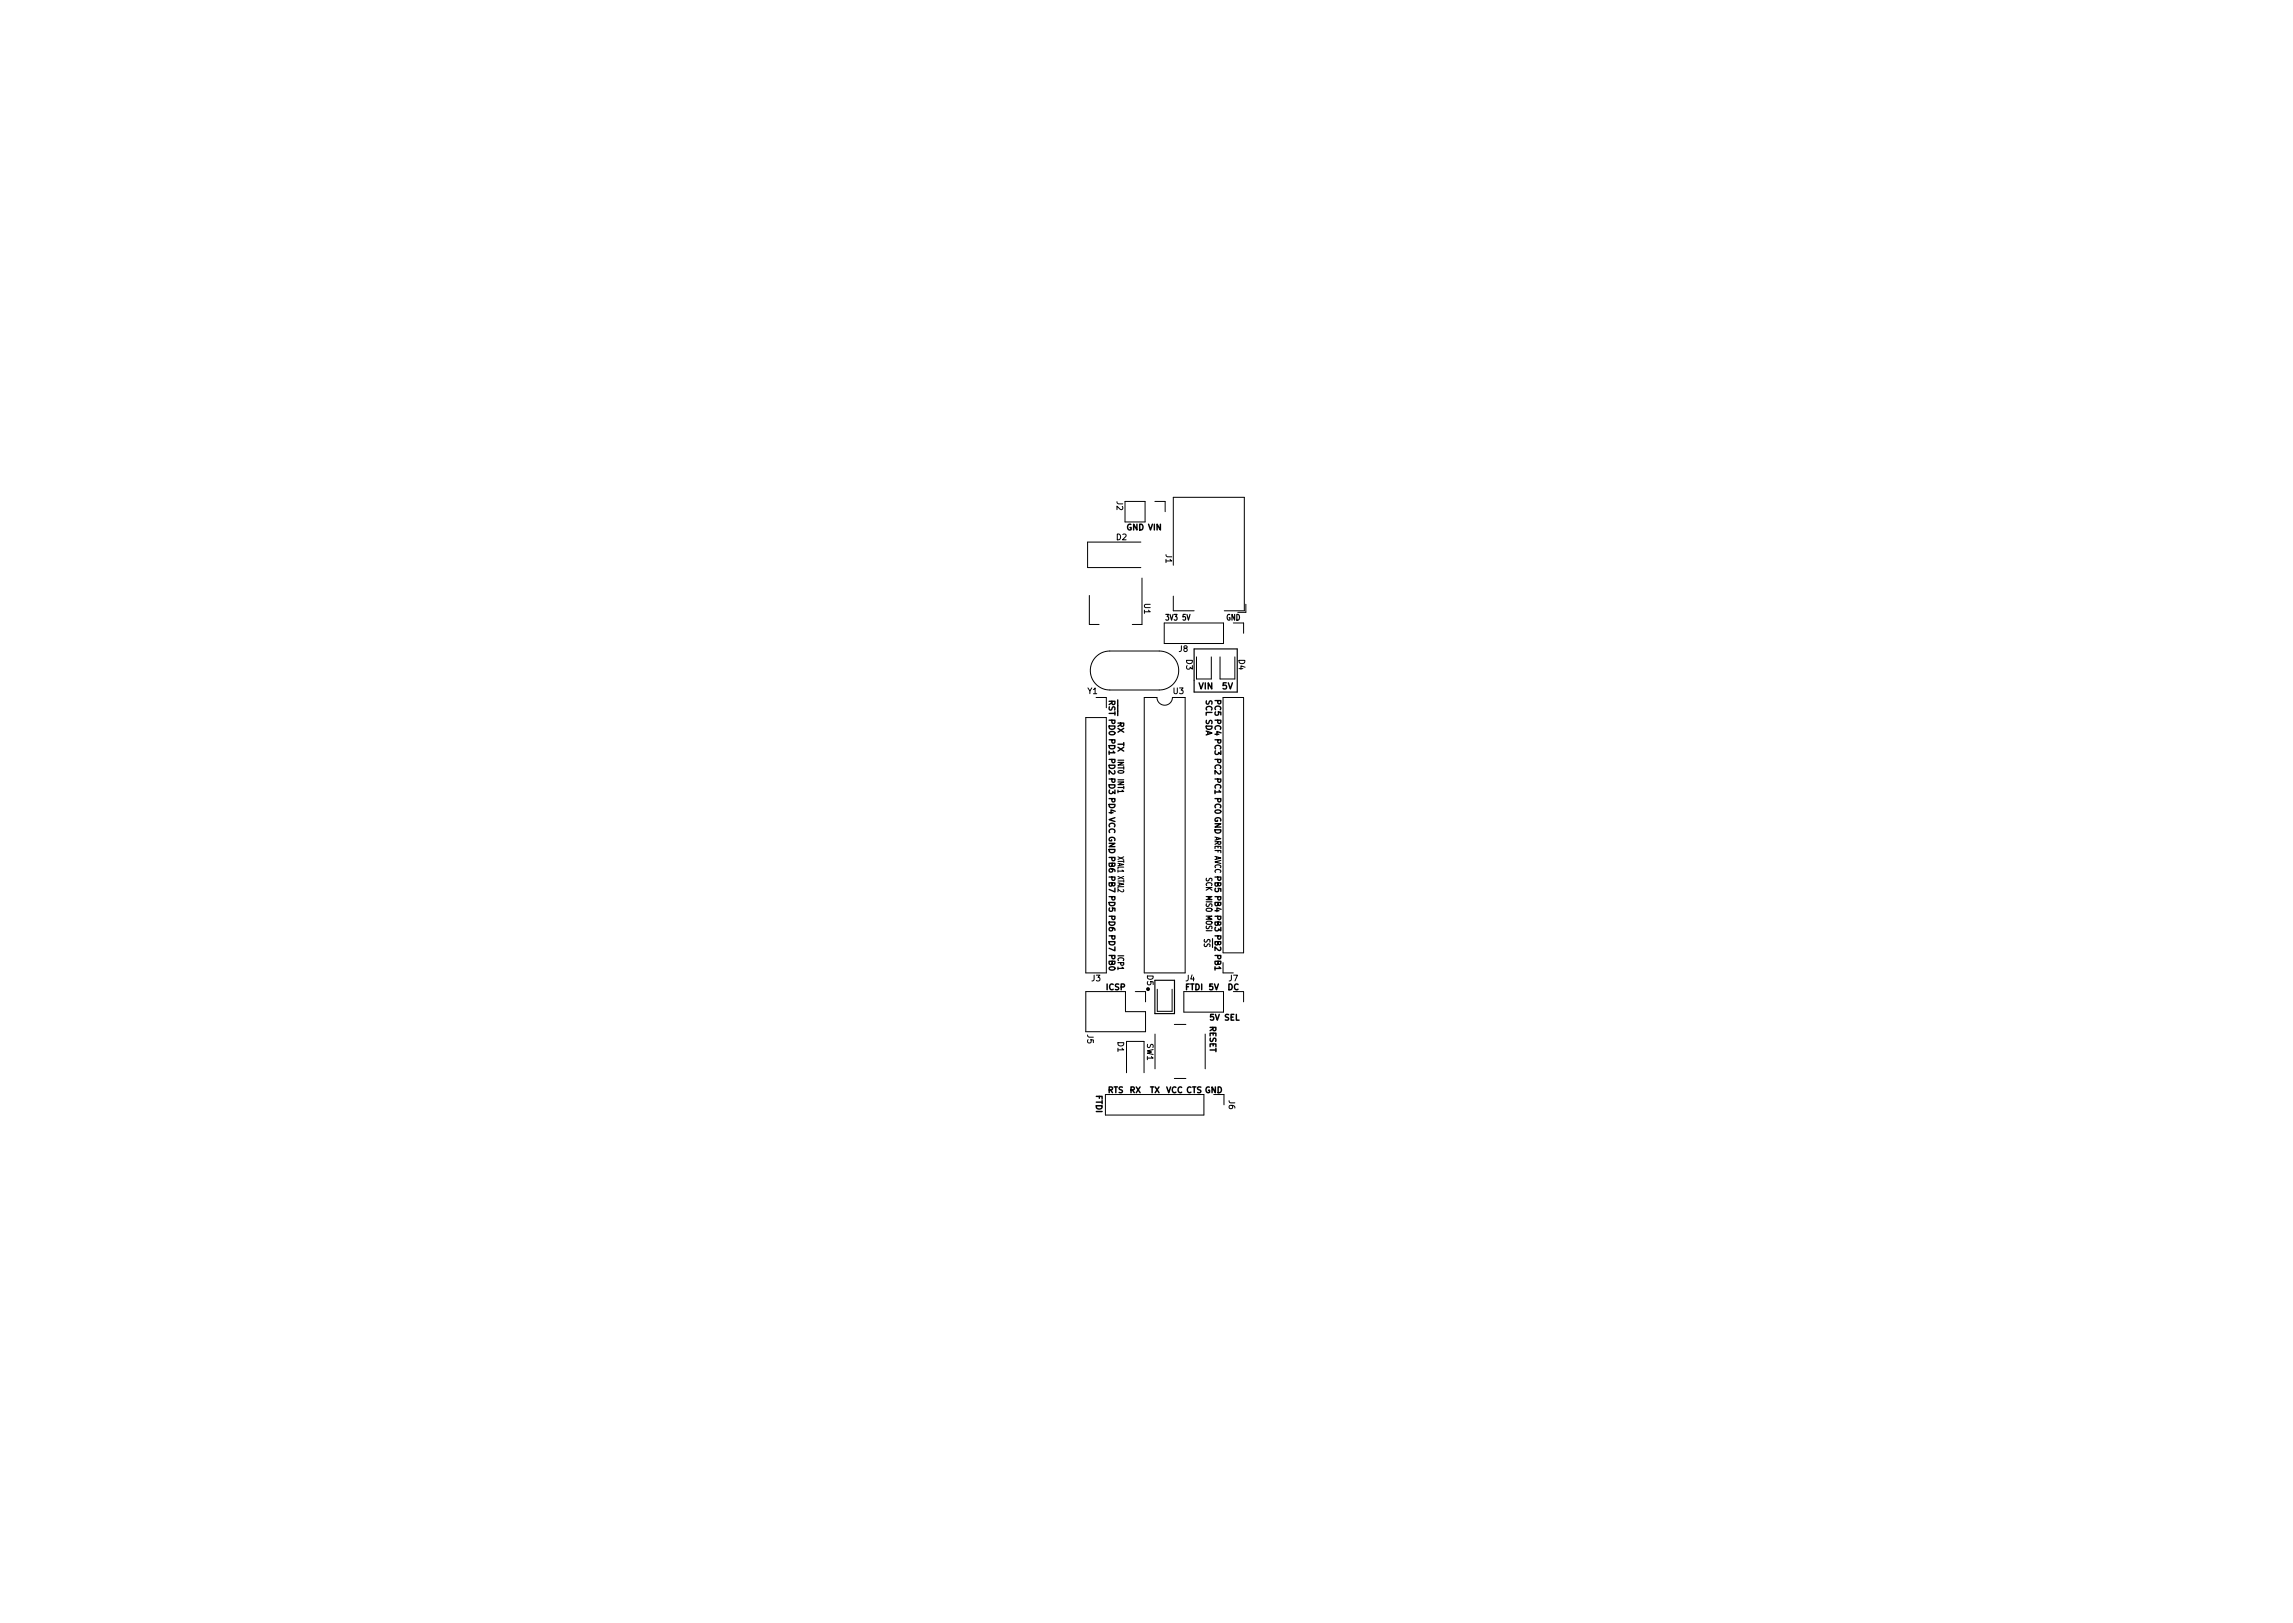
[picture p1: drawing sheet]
<svg xmlns="http://www.w3.org/2000/svg" width="297mm" height="210mm" viewBox="0 0 297 210" stroke-linecap="round" stroke-linejoin="round" font-family="sans-serif">
<defs><g id="words">
<g font-size="1.1">
<text x="155.3" y="89.3">VIN</text>
<text x="158.3" y="89.3">5V</text>
</g>
<g font-size="1">
<text x="144.7" y="64.9" transform="rotate(90 144.7 64.9)">J2</text>
<text x="144.6" y="70">D2</text>
<text x="145.9" y="68.7">GND VIN</text>
<text x="151" y="71.8" transform="rotate(90 151 71.8)">J1</text>
<text x="148.2" y="78.2" transform="rotate(90 148.2 78.2)">U1</text>
<text x="151" y="80.4">3V3</text>
<text x="153.2" y="80.4">5V</text>
<text x="158.8" y="80.4">GND</text>
<text x="140.9" y="89.9">Y1</text>
<text x="152" y="89.9">U3</text>
<text x="152.7" y="84.4">J8</text>
<text x="153.7" y="85.4" transform="rotate(90 153.7 85.4)">D3</text>
<text x="160.5" y="85.4" transform="rotate(90 160.5 85.4)">D4</text>
<text x="143.6" y="90.6" transform="rotate(90 143.6 90.6)">RST PD0 PD1 PD2 PD3 PD4 VCC GND PB6 PB7 PD5 PD6 PD7 PB0</text>
<text x="144.8" y="93.5" transform="rotate(90 144.8 93.5)">RX</text>
<text x="156.2" y="90.6" transform="rotate(90 156.2 90.6)">SCL SDA</text>
<text x="157.4" y="90.7" transform="rotate(90 157.4 90.7)">PC5 PC4 PC3 PC2 PC1 PC0 GND AREF AVCC PB5 PB4 PB3 PB2 PB1</text>
<text x="144.8" y="96.1" transform="rotate(90 144.8 96.1)">TX</text>
<text x="144.8" y="98.4" transform="rotate(90 144.8 98.4)">INT0 INT1</text>
<text x="144.8" y="110.9" transform="rotate(90 144.8 110.9)">XTAL1 XTAL2</text>
<text x="156.2" y="113.7" transform="rotate(90 156.2 113.7)">SCK MISO MOSI</text>
<text x="144.8" y="123.8" transform="rotate(90 144.8 123.8)">ICP1</text>
<text x="156" y="121.6" transform="rotate(90 156 121.6)">SS</text>
<text x="141.4" y="127.1">J3</text>
<text x="143.3" y="128.3">ICSP</text>
<text x="148.6" y="126.3" transform="rotate(90 148.6 126.3)">D5</text>
<text x="153.5" y="128.3">FTDI</text>
<text x="153.6" y="127.1">J4</text>
<text x="156.6" y="128.3">5V</text>
<text x="159" y="128.3">DC</text>
<text x="159.2" y="127.1">J7</text>
<text x="140.8" y="134" transform="rotate(90 140.8 134)">J5</text>
<text x="144.8" y="135" transform="rotate(90 144.8 135)">D1</text>
<text x="148.6" y="135.2" transform="rotate(90 148.6 135.2)">SW1</text>
<text x="156.7" y="132.9" transform="rotate(90 156.7 132.9)">RESET</text>
<text x="156.8" y="132.2">5V SEL</text>
<text x="142" y="141.9" transform="rotate(90 142 141.9)">FTDI</text>
<text x="143.5" y="141.6">RTS</text>
<text x="146.3" y="141.6">RX</text>
<text x="148.9" y="141.6">TX</text>
<text x="151" y="141.6">VCC CTS GND</text>
<text x="159.2" y="142.5" transform="rotate(90 159.2 142.5)">J6</text>
</g>
</g></defs>
<circle cx="148.7" cy="128.1" r=".13" fill="none" stroke="#000" stroke-width=".25"/>
<path d="M144.8 90.7v2" fill="none" stroke="#000" stroke-width=".18"/>
<path d="M154.7 84.1h5.6v5.6h-5.6zM149.6 127h2.5v4.3h-2.5z" fill="none" stroke="#000" stroke-width=".15"/>
<g fill="none" stroke="#000" stroke-width=".13">
<path d="M141.1 77.1v3.8h1.3M145.7 65h2.6v2.6h-2.6zM147.8 70.2h-6.9v3.3h6.9M147.9 74.9v6h-1.2M149.6 65h1.3v1.3M152 77.2v1.9h2.7M152 73.2v-8.8h9.2v14.7h-2.6M161.4 78.3v1h-1.1M140.7 93h2.6v33h-2.6zM142 85.1a2.52 2.52 0 0 1 1.8-.8h6.4a2.53 2.53 0 0 1 2.5 2.6 2.53 2.53 0 0 1-2.5 2.5h-6.4a2.52 2.52 0 0 1-2.4-1.6 2.52 2.52 0 0 1 .6-2.7zM142 90.4h1.3M148.2 90.4h1.7a1 1 0 0 0 1 1 1 1 0 0 0 1-1h1.6v35.6h-5.3z"/>
<path d="M150.8 80.7h7.7v2.7h-7.7zM155 85.1v2.9h1.9v-2.9M158 85.1v2.9h2v-2.9M158.4 90.4h2.7v33h-2.7zM159.8 80.7h1.3v1.3M140.7 128.5h5.1v2.6h2.6v2.6h-7.7zM145.9 139v-4.1h2.3v4.1M147.1 128.5h1.3v1.3M149.6 134v4.5M149.9 128.2v2.8h1.9v-2.8M152.1 139.7h1.5M152.1 132.7h1.5"/>
<path d="M153.4 128.5h5.1v2.6h-5.1zM156.1 134v4.5M158.4 124.7v1.3h1.4M159.8 128.5h1.3v1.3M143.2 141.8h12.8v2.7h-12.8zM158.6 141.8v1.3"/>
</g>
<use href="#words"/>
</svg>
